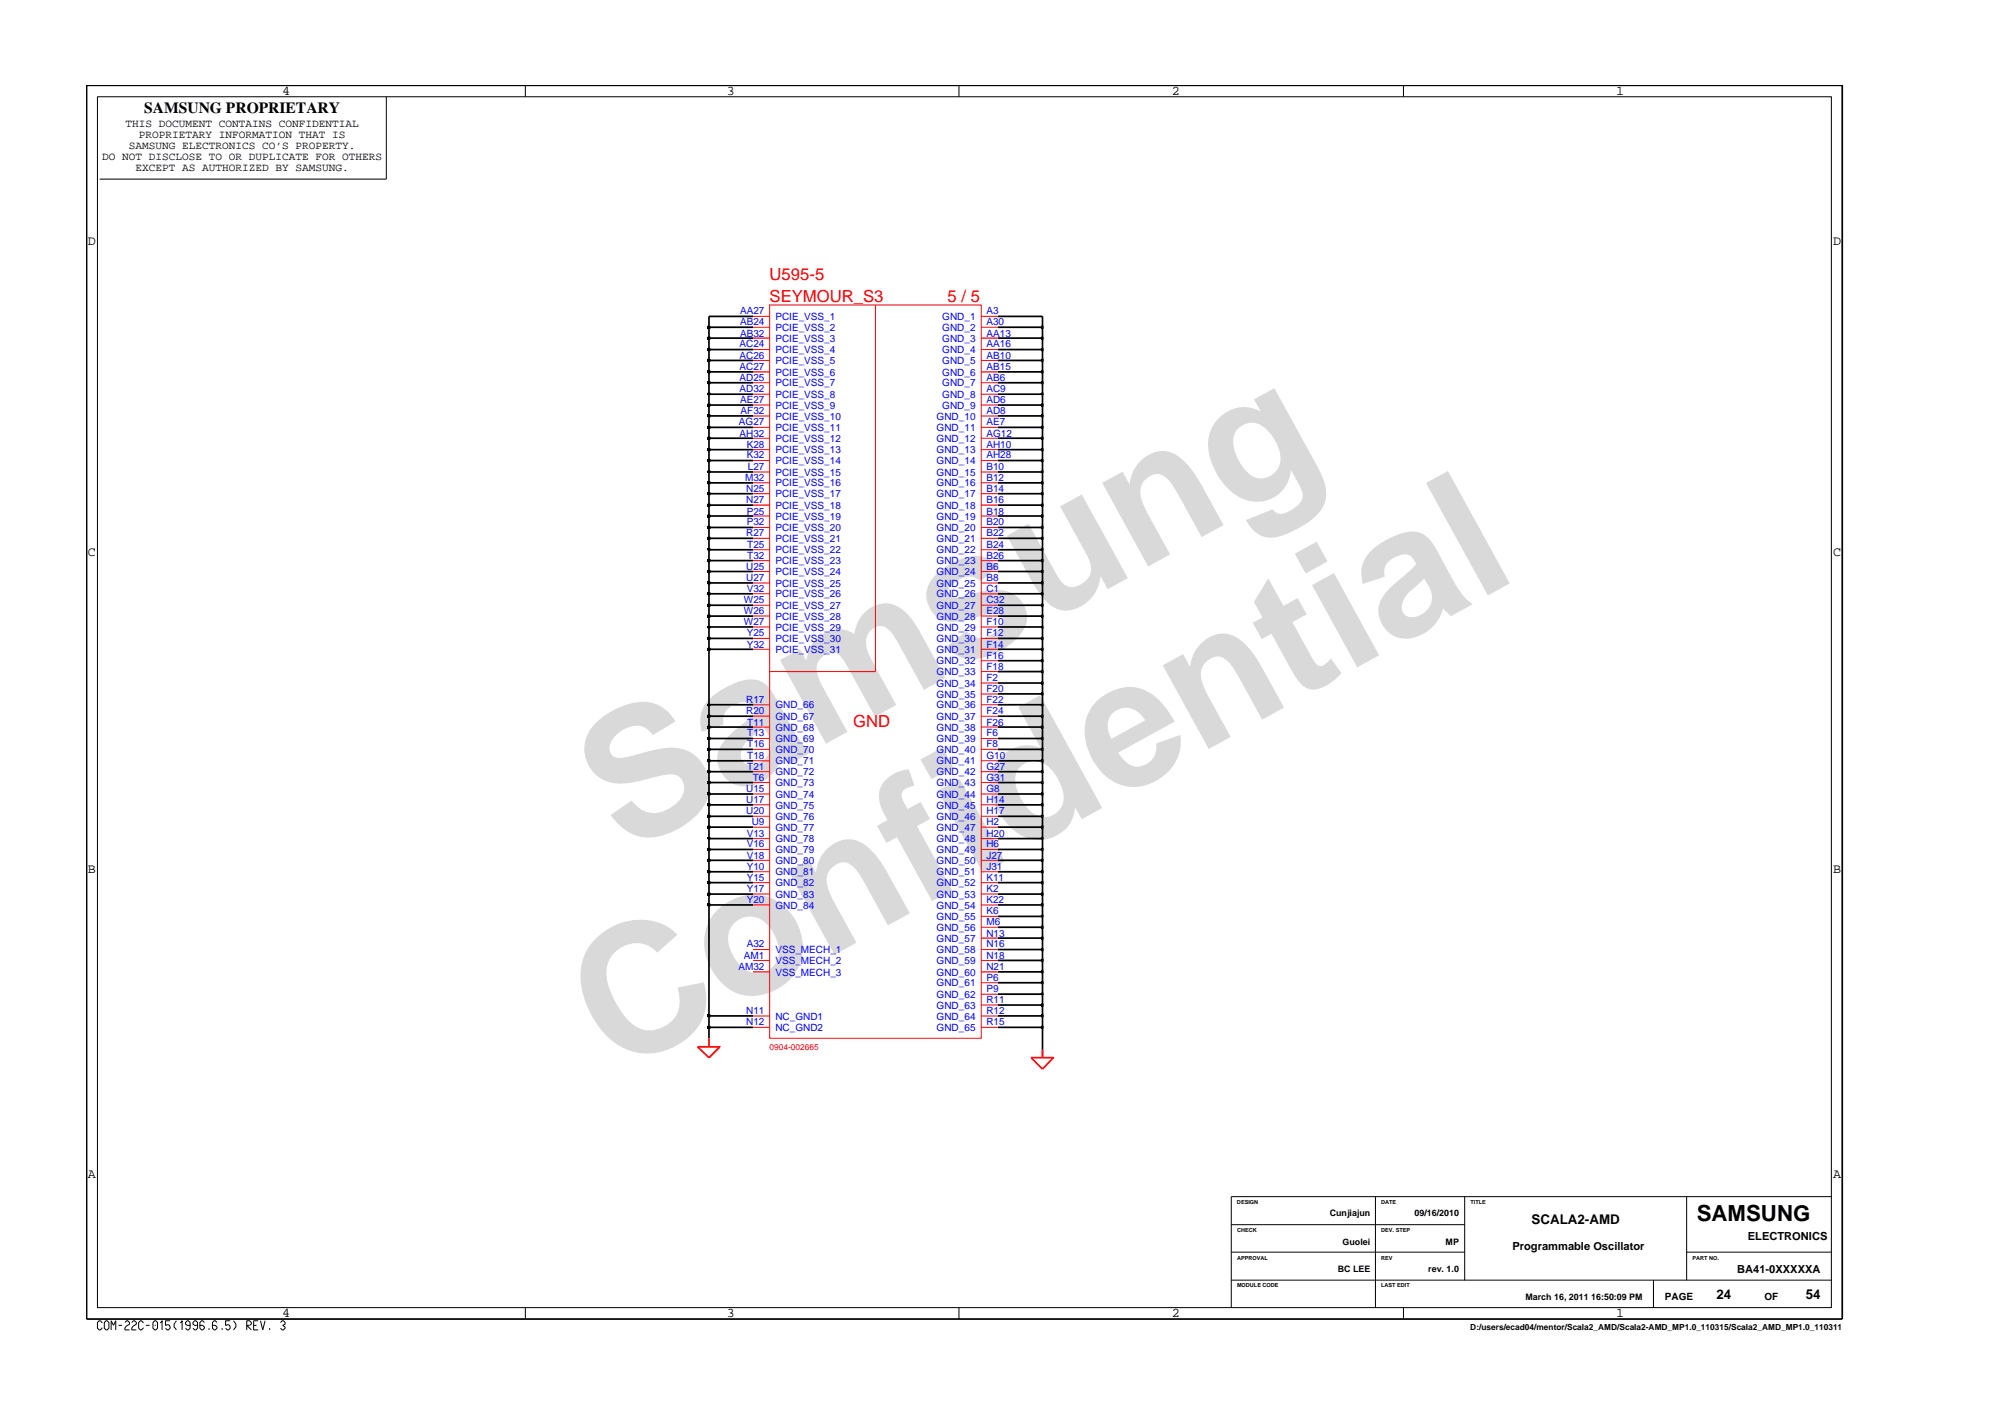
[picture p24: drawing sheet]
<svg xmlns="http://www.w3.org/2000/svg" width="297mm" height="210mm" viewBox="0 0 297 210" stroke-linecap="round" stroke-linejoin="round" font-family="sans-serif">
<defs><g id="words">
<g font-size="26.5" fill="#d9d9d9">
<text x="92.4" y="126.5" transform="rotate(-29 92.4 126.5)">Samsung</text>
<text x="91.1" y="159.2" transform="rotate(-29 91.1 159.2)">Confidential</text>
</g>
<text font-size="3.3" x="251.1" y="180.8">SAMSUNG</text>
<g font-size="2.5" fill="#f00">
<text x="113.9" y="41.4">U595-5</text>
<text x="113.9" y="44.7">SEYMOUR_S3</text>
<text x="140.2" y="44.7">5 / 5</text>
<text x="126.3" y="107.6">GND</text>
</g>
<text font-size="2.3" x="21.4" y="16.7">SAMSUNG PROPRIETARY</text>
<g font-size="2">
<text x="41.8" y="14">4</text>
<text x="107.6" y="14">3</text>
<text x="173.4" y="14">2</text>
<text x="239.2" y="14">1</text>
<text x="13" y="36.2">D</text>
<text x="271.3" y="36.2">D</text>
<text x="13" y="82.3">C</text>
<text x="271.3" y="82.3">C</text>
<text x="13" y="129.2">B</text>
<text x="271.3" y="129.2">B</text>
<text x="13" y="174.4">A</text>
<text x="271.3" y="174.4">A</text>
<text x="226.7" y="181.2">SCALA2-AMD</text>
<text x="41.8" y="195">4</text>
<text x="107.6" y="195">3</text>
<text x="173.4" y="195">2</text>
<text x="239.2" y="195">1</text>
<text x="254" y="192.2">24</text>
<text x="267.2" y="192.2">54</text>
</g>
<g font-size="1.6">
<text x="15.1" y="23.7">DO NOT DISCLOSE TO OR DUPLICATE FOR OTHERS</text>
<text x="18.6" y="18.8">THIS DOCUMENT CONTAINS CONFIDENTIAL</text>
<text x="19.1" y="22">SAMSUNG ELECTRONICS CO’S PROPERTY.</text>
<text x="20.5" y="20.4">PROPRIETARY INFORMATION THAT IS</text>
<text x="20.1" y="25.3">EXCEPT AS AUTHORIZED BY SAMSUNG.</text>
<text x="223.8" y="185.1">Programmable Oscillator</text>
<text x="258.7" y="183.5">ELECTRONICS</text>
<text x="257.1" y="188.4">BA41-0XXXXXA</text>
</g>
<g font-size="1.5" fill="#00f">
<text x="109.5" y="46.5">AA27</text>
<text x="114.8" y="47.4">PCIE_VSS_1</text>
<text x="139.5" y="47.4">GND_1</text>
<text x="146" y="46.5">A3</text>
<text x="109.4" y="51.4">AC24</text>
<text x="109.4" y="53.1">AC26</text>
<text x="109.5" y="49.8">AB32</text>
<text x="109.5" y="48.1">AB24</text>
<text x="114.8" y="52.3">PCIE_VSS_4</text>
<text x="114.8" y="53.9">PCIE_VSS_5</text>
<text x="114.8" y="50.6">PCIE_VSS_3</text>
<text x="114.8" y="49">PCIE_VSS_2</text>
<text x="139.5" y="52.3">GND_4</text>
<text x="139.5" y="50.6">GND_3</text>
<text x="139.5" y="49">GND_2</text>
<text x="139.5" y="53.9">GND_5</text>
<text x="146" y="53.1">AB10</text>
<text x="146" y="51.4">AA16</text>
<text x="146" y="49.8">AA13</text>
<text x="146" y="48.1">A30</text>
<text x="109.4" y="54.7">AC27</text>
<text x="109.4" y="56.3">AD25</text>
<text x="109.4" y="58">AD32</text>
<text x="109.5" y="59.7">AE27</text>
<text x="114.8" y="55.6">PCIE_VSS_6</text>
<text x="114.8" y="57.2">PCIE_VSS_7</text>
<text x="114.8" y="58.9">PCIE_VSS_8</text>
<text x="139.5" y="57.2">GND_7</text>
<text x="139.5" y="55.6">GND_6</text>
<text x="139.5" y="58.9">GND_8</text>
<text x="146" y="56.3">AB6</text>
<text x="146" y="54.7">AB15</text>
<text x="146" y="59.7">AD6</text>
<text x="146" y="58">AC9</text>
<text x="109.4" y="63">AG27</text>
<text x="109.4" y="64.6">AH32</text>
<text x="109.6" y="61.3">AF32</text>
<text x="114.8" y="60.5">PCIE_VSS_9</text>
<text x="114.8" y="62.1">PCIE_VSS_10</text>
<text x="114.8" y="63.8">PCIE_VSS_11</text>
<text x="114.8" y="65.4">PCIE_VSS_12</text>
<text x="138.6" y="62.1">GND_10</text>
<text x="138.6" y="63.8">GND_11</text>
<text x="138.6" y="65.4">GND_12</text>
<text x="139.5" y="60.5">GND_9</text>
<text x="146" y="61.3">AD8</text>
<text x="146" y="63">AE7</text>
<text x="146" y="64.6">AG12</text>
<text x="110.3" y="71.2">M32</text>
<text x="110.5" y="66.3">K28</text>
<text x="110.5" y="67.9">K32</text>
<text x="110.7" y="69.6">L27</text>
<text x="114.8" y="67.1">PCIE_VSS_13</text>
<text x="114.8" y="68.7">PCIE_VSS_14</text>
<text x="114.8" y="70.4">PCIE_VSS_15</text>
<text x="138.6" y="67.1">GND_13</text>
<text x="138.6" y="68.7">GND_14</text>
<text x="138.6" y="70.4">GND_15</text>
<text x="146" y="66.3">AH10</text>
<text x="146" y="67.9">AH28</text>
<text x="146" y="69.6">B10</text>
<text x="146" y="71.2">B12</text>
<text x="110.4" y="72.9">N25</text>
<text x="110.4" y="74.5">N27</text>
<text x="110.5" y="76.2">P25</text>
<text x="110.5" y="77.8">P32</text>
<text x="114.8" y="72">PCIE_VSS_16</text>
<text x="114.8" y="73.6">PCIE_VSS_17</text>
<text x="114.8" y="75.3">PCIE_VSS_18</text>
<text x="114.8" y="76.9">PCIE_VSS_19</text>
<text x="138.6" y="72">GND_16</text>
<text x="138.6" y="73.6">GND_17</text>
<text x="138.6" y="75.3">GND_18</text>
<text x="138.6" y="76.9">GND_19</text>
<text x="146" y="72.9">B14</text>
<text x="146" y="74.5">B16</text>
<text x="146" y="76.2">B18</text>
<text x="146" y="77.8">B20</text>
<text x="110.4" y="79.4">R27</text>
<text x="110.6" y="81.1">T25</text>
<text x="110.6" y="82.7">T32</text>
<text x="114.8" y="78.6">PCIE_VSS_20</text>
<text x="114.8" y="80.2">PCIE_VSS_21</text>
<text x="114.8" y="81.9">PCIE_VSS_22</text>
<text x="114.8" y="83.5">PCIE_VSS_23</text>
<text x="138.6" y="80.2">GND_21</text>
<text x="138.6" y="81.9">GND_22</text>
<text x="138.6" y="83.5">GND_23</text>
<text x="138.6" y="78.6">GND_20</text>
<text x="146" y="79.4">B22</text>
<text x="146" y="81.1">B24</text>
<text x="146" y="82.7">B26</text>
<text x="110.1" y="89.3">W25</text>
<text x="110.4" y="84.4">U25</text>
<text x="110.4" y="86">U27</text>
<text x="110.5" y="87.6">V32</text>
<text x="114.8" y="85.1">PCIE_VSS_24</text>
<text x="114.8" y="86.8">PCIE_VSS_25</text>
<text x="114.8" y="88.4">PCIE_VSS_26</text>
<text x="138.6" y="85.1">GND_24</text>
<text x="138.6" y="86.8">GND_25</text>
<text x="138.6" y="88.4">GND_26</text>
<text x="146" y="84.4">B6</text>
<text x="146" y="86">B8</text>
<text x="146" y="87.6">C1</text>
<text x="146" y="89.3">C32</text>
<text x="110.1" y="90.9">W26</text>
<text x="110.1" y="92.6">W27</text>
<text x="110.5" y="94.2">Y25</text>
<text x="110.5" y="95.9">Y32</text>
<text x="114.8" y="95">PCIE_VSS_30</text>
<text x="114.8" y="90.1">PCIE_VSS_27</text>
<text x="114.8" y="91.7">PCIE_VSS_28</text>
<text x="114.8" y="93.3">PCIE_VSS_29</text>
<text x="138.6" y="95">GND_30</text>
<text x="138.6" y="90.1">GND_27</text>
<text x="138.6" y="91.7">GND_28</text>
<text x="138.6" y="93.3">GND_29</text>
<text x="146" y="95.9">F14</text>
<text x="146" y="90.9">E28</text>
<text x="146" y="92.6">F10</text>
<text x="146" y="94.2">F12</text>
<text x="114.8" y="96.7">PCIE_VSS_31</text>
<text x="138.6" y="96.7">GND_31</text>
<text x="138.6" y="98.3">GND_32</text>
<text x="138.6" y="100">GND_33</text>
<text x="138.6" y="101.6">GND_34</text>
<text x="146" y="97.5">F16</text>
<text x="146" y="99.1">F18</text>
<text x="146" y="100.8">F2</text>
<text x="110.4" y="104.1">R17</text>
<text x="110.4" y="105.7">R20</text>
<text x="110.6" y="107.4">T11</text>
<text x="114.8" y="104.9">GND_66</text>
<text x="114.8" y="106.6">GND_67</text>
<text x="138.6" y="103.3">GND_35</text>
<text x="138.6" y="104.9">GND_36</text>
<text x="138.6" y="106.6">GND_37</text>
<text x="146" y="102.4">F20</text>
<text x="146" y="104.1">F22</text>
<text x="146" y="105.7">F24</text>
<text x="146" y="107.4">F26</text>
<text x="110.6" y="110.6">T16</text>
<text x="110.6" y="112.3">T18</text>
<text x="110.6" y="113.9">T21</text>
<text x="110.6" y="109">T13</text>
<text x="114.8" y="111.5">GND_70</text>
<text x="114.8" y="113.2">GND_71</text>
<text x="114.8" y="108.2">GND_68</text>
<text x="114.8" y="109.9">GND_69</text>
<text x="138.6" y="111.5">GND_40</text>
<text x="138.6" y="113.2">GND_41</text>
<text x="138.6" y="108.2">GND_38</text>
<text x="138.6" y="109.9">GND_39</text>
<text x="146" y="112.3">G10</text>
<text x="146" y="113.9">G27</text>
<text x="146" y="109">F6</text>
<text x="146" y="110.6">F8</text>
<text x="110.4" y="117.2">U15</text>
<text x="110.4" y="118.9">U17</text>
<text x="111.4" y="115.6">T6</text>
<text x="114.8" y="114.8">GND_72</text>
<text x="114.8" y="116.4">GND_73</text>
<text x="114.8" y="118.1">GND_74</text>
<text x="114.8" y="119.7">GND_75</text>
<text x="138.6" y="114.8">GND_42</text>
<text x="138.6" y="116.4">GND_43</text>
<text x="138.6" y="118.1">GND_44</text>
<text x="138.6" y="119.7">GND_45</text>
<text x="146" y="115.6">G31</text>
<text x="146" y="117.2">G8</text>
<text x="146" y="118.9">H14</text>
<text x="110.4" y="120.5">U20</text>
<text x="110.5" y="123.8">V13</text>
<text x="110.5" y="125.4">V16</text>
<text x="111.3" y="122.1">U9</text>
<text x="114.8" y="121.4">GND_76</text>
<text x="114.8" y="123">GND_77</text>
<text x="114.8" y="124.7">GND_78</text>
<text x="138.6" y="121.4">GND_46</text>
<text x="138.6" y="123">GND_47</text>
<text x="138.6" y="124.7">GND_48</text>
<text x="146" y="120.5">H17</text>
<text x="146" y="122.1">H2</text>
<text x="146" y="123.8">H20</text>
<text x="146" y="125.4">H6</text>
<text x="110.5" y="127.1">V18</text>
<text x="110.5" y="128.7">Y10</text>
<text x="110.5" y="130.4">Y15</text>
<text x="114.8" y="126.3">GND_79</text>
<text x="114.8" y="127.9">GND_80</text>
<text x="114.8" y="129.6">GND_81</text>
<text x="114.8" y="131.2">GND_82</text>
<text x="138.6" y="127.9">GND_50</text>
<text x="138.6" y="129.6">GND_51</text>
<text x="138.6" y="131.2">GND_52</text>
<text x="138.6" y="126.3">GND_49</text>
<text x="146" y="127.1">J27</text>
<text x="146" y="128.7">J31</text>
<text x="146" y="130.4">K11</text>
<text x="110.5" y="132">Y17</text>
<text x="110.5" y="133.7">Y20</text>
<text x="114.8" y="132.9">GND_83</text>
<text x="114.8" y="134.5">GND_84</text>
<text x="138.6" y="132.9">GND_53</text>
<text x="138.6" y="134.5">GND_54</text>
<text x="138.6" y="136.2">GND_55</text>
<text x="138.6" y="137.8">GND_56</text>
<text x="146" y="132">K2</text>
<text x="146" y="133.7">K22</text>
<text x="146" y="135.3">K6</text>
<text x="146" y="137">M6</text>
<text x="109.3" y="143.6">AM32</text>
<text x="110.1" y="141.9">AM1</text>
<text x="110.5" y="140.3">A32</text>
<text x="114.8" y="141.1">VSS_MECH_1</text>
<text x="114.8" y="142.7">VSS_MECH_2</text>
<text x="138.6" y="139.4">GND_57</text>
<text x="138.6" y="141.1">GND_58</text>
<text x="138.6" y="142.7">GND_59</text>
<text x="146" y="138.6">N13</text>
<text x="146" y="140.3">N16</text>
<text x="146" y="141.9">N18</text>
<text x="146" y="143.6">N21</text>
<text x="114.8" y="144.4">VSS_MECH_3</text>
<text x="138.6" y="144.4">GND_60</text>
<text x="138.6" y="146">GND_61</text>
<text x="138.6" y="147.7">GND_62</text>
<text x="138.6" y="149.3">GND_63</text>
<text x="146" y="145.2">P6</text>
<text x="146" y="146.9">P9</text>
<text x="146" y="148.5">R11</text>
<text x="110.4" y="150.2">N11</text>
<text x="110.4" y="151.8">N12</text>
<text x="114.8" y="150.9">NC_GND1</text>
<text x="114.8" y="152.6">NC_GND2</text>
<text x="138.6" y="150.9">GND_64</text>
<text x="138.6" y="152.6">GND_65</text>
<text x="146" y="150.2">R12</text>
<text x="146" y="151.8">R15</text>
</g>
<g font-size="1.5">
<text x="246.4" y="192.5">PAGE</text>
<text x="261.1" y="192.5">OF</text>
</g>
<g font-size="1.3">
<text x="196.8" y="180.1">Cunjiajun</text>
<text x="198.7" y="184.2">Guolei</text>
<text x="209.3" y="180.1">09/16/2010</text>
<text x="214" y="184.2">MP</text>
<text x="198" y="188.3">BC LEE</text>
<text x="211.4" y="188.3">rev. 1.0</text>
<text x="225.8" y="192.4">March 16, 2011 16:50:09 PM</text>
</g>
<text font-size="1.2" fill="#f00" x="113.9" y="155.4">0904-002665</text>
<text font-size="1.2" x="217.6" y="196.9">D:/users/ecad04/mentor/Scala2_AMD/Scala2-AMD_MP1.0_110315/Scala2_AMD_MP1.0_110311</text>
<g font-size=".8">
<text x="183.1" y="178.3">DESIGN</text>
<text x="204.4" y="178.3">DATE</text>
<text x="217.6" y="178.3">TITLE</text>
<text x="183.1" y="182.3">CHECK</text>
<text x="204.4" y="182.3">DEV. STEP</text>
<text x="183.1" y="186.5">APPROVAL</text>
<text x="183.1" y="190.6">MODULE CODE</text>
<text x="204.4" y="186.5">REV</text>
<text x="204.4" y="190.6">LAST EDIT</text>
<text x="250.5" y="186.5">PART NO.</text>
</g>
</g></defs>
<g fill="none" stroke="#f00" stroke-width=".15">
<path d="M111.4 46.8h2.5M111.4 48.4h2.5M111.4 50.1h2.5M111.4 51.7h2.5M111.4 53.4h2.5M111.4 55h2.5M111.4 56.7h2.5M111.4 58.3h2.5M111.4 60h2.5M113.9 45.1h31.3v108.6h-31.3zM113.9 45.1v.1M129.6 45.1v54.3h-15.7"/>
<path d="M145.2 46.8h2.5M145.2 48.4h2.5M145.2 50.1h2.5M145.2 51.7h2.5M145.2 53.4h2.5M145.2 55h2.5M145.2 56.7h2.5M145.2 58.3h2.5M145.2 60h2.5M111.4 61.6h2.5M111.4 63.3h2.5M111.4 64.9h2.5"/>
<path d="M111.4 66.6h2.5M111.4 68.2h2.5M111.4 69.9h2.5M111.4 71.5h2.5M111.4 73.1h2.5M111.4 74.8h2.5M111.4 76.4h2.5M111.4 78.1h2.5M111.4 79.7h2.5M145.2 61.6h2.5M145.2 63.3h2.5M145.2 64.9h2.5"/>
<path d="M145.2 66.6h2.5M145.2 68.2h2.5M145.2 69.9h2.5M145.2 71.5h2.5M145.2 73.1h2.5M145.2 74.8h2.5M145.2 76.4h2.5M145.2 78.1h2.5M145.2 79.7h2.5M111.4 81.4h2.5M111.4 83h2.5M111.4 84.6h2.5"/>
<path d="M111.4 86.3h2.5M111.4 87.9h2.5M111.4 89.6h2.5M111.4 91.2h2.5M111.4 92.8h2.5M111.4 94.5h2.5M111.4 96.1h2.5M145.2 81.4h2.5M145.2 83h2.5M145.2 84.6h2.5M145.2 86.3h2.5M145.2 87.9h2.5"/>
<path d="M145.2 89.6h2.5M145.2 91.2h2.5M145.2 92.8h2.5M145.2 94.5h2.5M145.2 96.1h2.5M145.2 97.8h2.5M145.2 99.4h2.5M111.4 104.3h2.5M111.4 106h2.5M111.4 107.6h2.5M111.4 109.3h2.5M111.4 110.9h2.5"/>
<path d="M111.4 112.6h2.5M111.4 114.2h2.5M111.4 115.8h2.5M111.4 117.5h2.5M111.4 119.1h2.5M145.2 101.1h2.5M145.2 102.7h2.5M145.2 104.3h2.5M145.2 106h2.5M145.2 107.6h2.5M145.2 109.3h2.5M145.2 110.9h2.5"/>
<path d="M145.2 112.6h2.5M145.2 114.2h2.5M145.2 115.8h2.5M145.2 117.5h2.5M145.2 119.1h2.5M111.4 120.8h2.5M111.4 122.4h2.5M111.4 124.1h2.5M111.4 125.7h2.5M111.4 127.4h2.5M111.4 129h2.5M111.4 130.7h2.5"/>
<path d="M111.4 132.3h2.5M111.4 134h2.5M145.2 120.8h2.5M145.2 122.4h2.5M145.2 124.1h2.5M145.2 125.7h2.5M145.2 127.4h2.5M145.2 129h2.5M145.2 130.7h2.5M145.2 132.3h2.5M145.2 134h2.5M145.2 135.7h2.5"/>
<path d="M145.2 137.3h2.5M145.2 138.9h2.5M111.4 150.4h2.5M111.4 152.1h2.5M111.4 140.6h2.5M111.4 142.2h2.5M111.4 143.9h2.5M145.2 150.4h2.5M145.2 152.1h2.5M145.2 140.6h2.5M145.2 142.2h2.5M145.2 143.9h2.5"/>
<path d="M145.2 145.5h2.5M145.2 147.2h2.5M145.2 148.8h2.5"/>
</g>
<path d="M103.2 155h3.3l-1.6 1.6zM104.9 153.7v1.3M152.6 156.6h3.3l-1.6 1.7zM154.3 155.4v1.2" fill="none" stroke="#f00" stroke-width=".25"/>
<g fill="none" stroke="#000" stroke-width=".25">
<path d="M12.8 12.6h259.9v182.7h-259.9zM104.9 60h6.5M104.9 58.3h6.5M104.9 56.7h6.5M104.9 55h6.5M104.9 53.4h6.5M104.9 51.7h6.5M104.9 50.1h6.5M104.9 48.4h6.5M111.4 46.8h-6.5v106.9M147.7 46.8h6.6v51M147.7 60h6.6"/>
<path d="M147.7 58.3h6.6M147.7 56.7h6.6M147.7 55h6.6M147.7 53.4h6.6M147.7 51.7h6.6M147.7 50.1h6.6M147.7 48.4h6.6M104.9 79.7h6.5M104.9 78.1h6.5M104.9 76.4h6.5M104.9 74.8h6.5M104.9 73.1h6.5"/>
<path d="M104.9 71.5h6.5M104.9 69.9h6.5M104.9 68.2h6.5M104.9 66.6h6.5M104.9 64.9h6.5M104.9 63.3h6.5M104.9 61.6h6.5M147.7 79.7h6.6M147.7 78.1h6.6M147.7 76.4h6.6M147.7 74.8h6.6M147.7 73.1h6.6"/>
<path d="M147.7 71.5h6.6M147.7 69.9h6.6M147.7 68.2h6.6M147.7 66.6h6.6M147.7 64.9h6.6M147.7 63.3h6.6M147.7 61.6h6.6M104.9 96.1h6.5M104.9 94.5h6.5M104.9 92.8h6.5M104.9 91.2h6.5M104.9 89.6h6.5"/>
<path d="M104.9 87.9h6.5M104.9 86.3h6.5M104.9 84.6h6.5M104.9 83h6.5M104.9 81.4h6.5M147.7 99.4h6.6v1.7M147.7 97.8h6.6v1.6M147.7 96.1h6.6M147.7 94.5h6.6M147.7 92.8h6.6M147.7 91.2h6.6M147.7 89.6h6.6"/>
<path d="M147.7 87.9h6.6M147.7 86.3h6.6M147.7 84.6h6.6M147.7 83h6.6M147.7 81.4h6.6M104.9 119.1h6.5M104.9 117.5h6.5M104.9 115.8h6.5M104.9 114.2h6.5M104.9 112.6h6.5M104.9 110.9h6.5M104.9 109.3h6.5"/>
<path d="M104.9 107.6h6.5M104.9 106h6.5M104.9 104.3h6.5M147.7 102.7h6.6v1.6M147.7 101.1h6.6v1.6M147.7 119.1h6.6M147.7 117.5h6.6M147.7 115.8h6.6M147.7 114.2h6.6M147.7 112.6h6.6M147.7 110.9h6.6M147.7 109.3h6.6"/>
<path d="M147.7 107.6h6.6M147.7 106h6.6M147.7 104.3h6.6M154.3 104.3v31.4M104.9 134h6.5M104.9 132.3h6.5M104.9 130.7h6.5M104.9 129h6.5M104.9 127.4h6.5M104.9 125.7h6.5M104.9 124.1h6.5M104.9 122.4h6.5"/>
<path d="M104.9 120.8h6.5M147.7 138.9h6.6v1.7M147.7 137.3h6.6v1.6M147.7 135.7h6.6v1.6M147.7 134h6.6M147.7 132.3h6.6M147.7 130.7h6.6M147.7 129h6.6M147.7 127.4h6.6M147.7 125.7h6.6M147.7 124.1h6.6M147.7 122.4h6.6"/>
<path d="M147.7 120.8h6.6M104.9 152.1h6.5M104.9 150.4h6.5M147.7 148.8h6.6v1.6M147.7 147.2h6.6v1.6M147.7 145.5h6.6v1.7M147.7 143.9h6.6v1.6M147.7 142.2h6.6v1.7M147.7 140.6h6.6v1.6M147.7 152.1h6.6M147.7 150.4h6.6M154.3 150.4v5"/>
</g>
<g fill="#000">
<path d="M104.8 58.2h.3v.2h-.3z" fill-rule="evenodd"/>
<path d="M104.8 56.5h.3v.3h-.3z" fill-rule="evenodd"/>
<path d="M104.8 54.9h.3v.3h-.3z" fill-rule="evenodd"/>
<path d="M104.8 53.2h.3v.3h-.3z" fill-rule="evenodd"/>
<path d="M104.8 51.6h.3v.3h-.3z" fill-rule="evenodd"/>
<path d="M104.8 49.9h.3v.3h-.3z" fill-rule="evenodd"/>
<path d="M104.8 48.3h.3v.3h-.3z" fill-rule="evenodd"/>
<path d="M154.1 58.2h.3v.2h-.3z" fill-rule="evenodd"/>
<path d="M154.1 56.5h.3v.3h-.3z" fill-rule="evenodd"/>
<path d="M154.1 54.9h.3v.3h-.3z" fill-rule="evenodd"/>
<path d="M154.1 53.2h.3v.3h-.3z" fill-rule="evenodd"/>
<path d="M154.1 51.6h.3v.3h-.3z" fill-rule="evenodd"/>
<path d="M154.1 49.9h.3v.3h-.3z" fill-rule="evenodd"/>
<path d="M154.1 48.3h.3v.3h-.3z" fill-rule="evenodd"/>
<path d="M104.8 79.5h.3v.4h-.3z" fill-rule="evenodd"/>
<path d="M104.8 77.9h.3v.3h-.3z" fill-rule="evenodd"/>
<path d="M104.8 76.2h.3v.4h-.3z" fill-rule="evenodd"/>
<path d="M104.8 74.6h.3v.3h-.3z" fill-rule="evenodd"/>
<path d="M104.8 72.9h.3v.4h-.3z" fill-rule="evenodd"/>
<path d="M104.8 71.3h.3v.3h-.3z" fill-rule="evenodd"/>
<path d="M104.8 69.7h.3v.2h-.3z" fill-rule="evenodd"/>
<path d="M104.8 68h.3v.3h-.3z" fill-rule="evenodd"/>
<path d="M104.8 66.4h.3v.3h-.3z" fill-rule="evenodd"/>
<path d="M104.8 64.7h.3v.3h-.3z" fill-rule="evenodd"/>
<path d="M104.8 63.1h.3v.3h-.3z" fill-rule="evenodd"/>
<path d="M104.8 61.4h.3v.3h-.3z" fill-rule="evenodd"/>
<path d="M104.8 59.8h.3v.3h-.3z" fill-rule="evenodd"/>
<path d="M154.1 79.5h.3v.4h-.3z" fill-rule="evenodd"/>
<path d="M154.1 77.9h.3v.3h-.3z" fill-rule="evenodd"/>
<path d="M154.1 76.2h.3v.4h-.3z" fill-rule="evenodd"/>
<path d="M154.1 74.6h.3v.3h-.3z" fill-rule="evenodd"/>
<path d="M154.1 72.9h.3v.4h-.3z" fill-rule="evenodd"/>
<path d="M154.1 71.3h.3v.3h-.3z" fill-rule="evenodd"/>
<path d="M154.1 69.7h.3v.2h-.3z" fill-rule="evenodd"/>
<path d="M154.1 68h.3v.3h-.3z" fill-rule="evenodd"/>
<path d="M154.1 66.4h.3v.3h-.3z" fill-rule="evenodd"/>
<path d="M154.1 64.7h.3v.3h-.3z" fill-rule="evenodd"/>
<path d="M154.1 63.1h.3v.3h-.3z" fill-rule="evenodd"/>
<path d="M154.1 61.4h.3v.3h-.3z" fill-rule="evenodd"/>
<path d="M154.1 59.8h.3v.3h-.3z" fill-rule="evenodd"/>
<path d="M104.8 95.9h.3v.4h-.3z" fill-rule="evenodd"/>
<path d="M104.8 94.3h.3v.4h-.3z" fill-rule="evenodd"/>
<path d="M104.8 92.7h.3v.3h-.3z" fill-rule="evenodd"/>
<path d="M104.8 91h.3v.4h-.3z" fill-rule="evenodd"/>
<path d="M104.8 89.4h.3v.4h-.3z" fill-rule="evenodd"/>
<path d="M104.8 87.7h.3v.4h-.3z" fill-rule="evenodd"/>
<path d="M104.8 86.1h.3v.4h-.3z" fill-rule="evenodd"/>
<path d="M104.8 84.4h.3v.4h-.3z" fill-rule="evenodd"/>
<path d="M104.8 82.8h.3v.4h-.3z" fill-rule="evenodd"/>
<path d="M104.8 81.2h.3v.3h-.3z" fill-rule="evenodd"/>
<path d="M154.1 99.2h.3v.4h-.3z" fill-rule="evenodd"/>
<path d="M154.1 97.6h.3v.4h-.3z" fill-rule="evenodd"/>
<path d="M154.1 95.9h.3v.4h-.3z" fill-rule="evenodd"/>
<path d="M154.1 94.3h.3v.4h-.3z" fill-rule="evenodd"/>
<path d="M154.1 92.7h.3v.3h-.3z" fill-rule="evenodd"/>
<path d="M154.1 91h.3v.4h-.3z" fill-rule="evenodd"/>
<path d="M154.1 89.4h.3v.4h-.3z" fill-rule="evenodd"/>
<path d="M154.1 87.7h.3v.4h-.3z" fill-rule="evenodd"/>
<path d="M154.1 86.1h.3v.4h-.3z" fill-rule="evenodd"/>
<path d="M154.1 84.4h.3v.4h-.3z" fill-rule="evenodd"/>
<path d="M154.1 82.8h.3v.4h-.3z" fill-rule="evenodd"/>
<path d="M154.1 81.2h.3v.3h-.3z" fill-rule="evenodd"/>
<path d="M104.8 119h.3v.3h-.3z" fill-rule="evenodd"/>
<path d="M104.8 117.4h.3v.3h-.3z" fill-rule="evenodd"/>
<path d="M104.8 115.7h.3v.3h-.3z" fill-rule="evenodd"/>
<path d="M104.8 114.1h.3v.3h-.3z" fill-rule="evenodd"/>
<path d="M104.8 112.5h.3v.3h-.3z" fill-rule="evenodd"/>
<path d="M104.8 110.8h.3v.3h-.3z" fill-rule="evenodd"/>
<path d="M104.8 109.1h.3v.4h-.3z" fill-rule="evenodd"/>
<path d="M104.8 107.5h.3v.3h-.3z" fill-rule="evenodd"/>
<path d="M104.8 105.8h.3v.4h-.3z" fill-rule="evenodd"/>
<path d="M104.8 104.2h.3v.3h-.3z" fill-rule="evenodd"/>
<path d="M154.1 119h.3v.3h-.3z" fill-rule="evenodd"/>
<path d="M154.1 117.4h.3v.3h-.3z" fill-rule="evenodd"/>
<path d="M154.1 115.7h.3v.3h-.3z" fill-rule="evenodd"/>
<path d="M154.1 114.1h.3v.3h-.3z" fill-rule="evenodd"/>
<path d="M154.1 112.5h.3v.3h-.3z" fill-rule="evenodd"/>
<path d="M154.1 110.8h.3v.3h-.3z" fill-rule="evenodd"/>
<path d="M154.1 109.1h.3v.4h-.3z" fill-rule="evenodd"/>
<path d="M154.1 107.5h.3v.3h-.3z" fill-rule="evenodd"/>
<path d="M154.1 105.8h.3v.4h-.3z" fill-rule="evenodd"/>
<path d="M154.1 104.2h.3v.3h-.3z" fill-rule="evenodd"/>
<path d="M154.1 102.5h.3v.4h-.3z" fill-rule="evenodd"/>
<path d="M154.1 100.9h.3v.4h-.3z" fill-rule="evenodd"/>
<path d="M104.8 133.8h.3v.3h-.3z" fill-rule="evenodd"/>
<path d="M104.8 132.2h.3v.3h-.3z" fill-rule="evenodd"/>
<path d="M104.8 130.5h.3v.3h-.3z" fill-rule="evenodd"/>
<path d="M104.8 128.9h.3v.3h-.3z" fill-rule="evenodd"/>
<path d="M104.8 127.2h.3v.3h-.3z" fill-rule="evenodd"/>
<path d="M104.8 125.6h.3v.3h-.3z" fill-rule="evenodd"/>
<path d="M104.8 124h.3v.2h-.3z" fill-rule="evenodd"/>
<path d="M104.8 122.3h.3v.3h-.3z" fill-rule="evenodd"/>
<path d="M104.8 120.7h.3v.3h-.3z" fill-rule="evenodd"/>
<path d="M154.1 138.7h.3v.3h-.3z" fill-rule="evenodd"/>
<path d="M154.1 137.1h.3v.3h-.3z" fill-rule="evenodd"/>
<path d="M154.1 135.5h.3v.2h-.3z" fill-rule="evenodd"/>
<path d="M154.1 133.8h.3v.3h-.3z" fill-rule="evenodd"/>
<path d="M154.1 132.2h.3v.3h-.3z" fill-rule="evenodd"/>
<path d="M154.1 130.5h.3v.3h-.3z" fill-rule="evenodd"/>
<path d="M154.1 128.9h.3v.3h-.3z" fill-rule="evenodd"/>
<path d="M154.1 127.2h.3v.3h-.3z" fill-rule="evenodd"/>
<path d="M154.1 125.6h.3v.3h-.3z" fill-rule="evenodd"/>
<path d="M154.1 124h.3v.2h-.3z" fill-rule="evenodd"/>
<path d="M154.1 122.3h.3v.3h-.3z" fill-rule="evenodd"/>
<path d="M154.1 120.7h.3v.3h-.3z" fill-rule="evenodd"/>
<path d="M104.8 151.9h.3v.3h-.3z" fill-rule="evenodd"/>
<path d="M104.8 150.2h.3v.4h-.3z" fill-rule="evenodd"/>
<path d="M154.1 151.9h.3v.3h-.3z" fill-rule="evenodd"/>
<path d="M154.1 150.2h.3v.4h-.3z" fill-rule="evenodd"/>
<path d="M154.1 148.6h.3v.3h-.3z" fill-rule="evenodd"/>
<path d="M154.1 147h.3v.2h-.3z" fill-rule="evenodd"/>
<path d="M154.1 145.3h.3v.3h-.3z" fill-rule="evenodd"/>
<path d="M154.1 143.7h.3v.3h-.3z" fill-rule="evenodd"/>
<path d="M154.1 142h.3v.3h-.3z" fill-rule="evenodd"/>
<path d="M154.1 140.4h.3v.3h-.3z" fill-rule="evenodd"/>
</g>
<g fill="none" stroke="#000" stroke-width=".15">
<path d="M14.4 14.3h256.6v179.3h-256.6zM57.2 14.3v12.2h-42.4M77.8 12.6v1.7M141.9 12.6v1.7M207.7 12.6v1.7M104.8 59.8h.3v.3h-.3zM104.8 58.2h.3v.2h-.3zM104.8 56.5h.3v.3h-.3zM104.8 54.9h.3v.3h-.3zM104.8 53.2h.3v.3h-.3zM104.8 51.6h.3v.3h-.3zM104.8 49.9h.3v.3h-.3z"/>
<path d="M104.8 48.3h.3v.3h-.3zM154.1 59.8h.3v.3h-.3zM154.1 58.2h.3v.2h-.3zM154.1 56.5h.3v.3h-.3zM154.1 54.9h.3v.3h-.3zM154.1 53.2h.3v.3h-.3zM154.1 51.6h.3v.3h-.3zM154.1 49.9h.3v.3h-.3zM154.1 48.3h.3v.3h-.3zM104.8 79.5h.3v.4h-.3zM104.8 77.9h.3v.3h-.3zM104.8 76.2h.3v.4h-.3z"/>
<path d="M104.8 74.6h.3v.3h-.3zM104.8 72.9h.3v.4h-.3zM104.8 71.3h.3v.3h-.3zM104.8 69.7h.3v.2h-.3zM104.8 68h.3v.3h-.3zM104.8 66.4h.3v.3h-.3zM104.8 64.7h.3v.3h-.3zM104.8 63.1h.3v.3h-.3zM104.8 61.4h.3v.3h-.3zM154.1 79.5h.3v.4h-.3zM154.1 77.9h.3v.3h-.3zM154.1 76.2h.3v.4h-.3z"/>
<path d="M154.1 74.6h.3v.3h-.3zM154.1 72.9h.3v.4h-.3zM154.1 71.3h.3v.3h-.3zM154.1 69.7h.3v.2h-.3zM154.1 68h.3v.3h-.3zM154.1 66.4h.3v.3h-.3zM154.1 64.7h.3v.3h-.3zM154.1 63.1h.3v.3h-.3zM154.1 61.4h.3v.3h-.3zM104.8 95.9h.3v.4h-.3zM104.8 94.3h.3v.4h-.3zM104.8 92.7h.3v.3h-.3z"/>
<path d="M104.8 91h.3v.4h-.3zM104.8 89.4h.3v.4h-.3zM104.8 87.7h.3v.4h-.3zM104.8 86.1h.3v.4h-.3zM104.8 84.4h.3v.4h-.3zM104.8 82.8h.3v.4h-.3zM104.8 81.2h.3v.3h-.3zM154.1 99.2h.3v.4h-.3zM154.1 97.6h.3v.4h-.3zM154.1 95.9h.3v.4h-.3zM154.1 94.3h.3v.4h-.3zM154.1 92.7h.3v.3h-.3z"/>
<path d="M154.1 91h.3v.4h-.3zM154.1 89.4h.3v.4h-.3zM154.1 87.7h.3v.4h-.3zM154.1 86.1h.3v.4h-.3zM154.1 84.4h.3v.4h-.3zM154.1 82.8h.3v.4h-.3zM154.1 81.2h.3v.3h-.3zM104.8 119h.3v.3h-.3zM104.8 117.4h.3v.3h-.3zM104.8 115.7h.3v.3h-.3zM104.8 114.1h.3v.3h-.3zM104.8 112.5h.3v.3h-.3z"/>
<path d="M104.8 110.8h.3v.3h-.3zM104.8 109.1h.3v.4h-.3zM104.8 107.5h.3v.3h-.3zM104.8 105.8h.3v.4h-.3zM104.8 104.2h.3v.3h-.3zM154.1 119h.3v.3h-.3zM154.1 117.4h.3v.3h-.3zM154.1 115.7h.3v.3h-.3zM154.1 114.1h.3v.3h-.3zM154.1 112.5h.3v.3h-.3zM154.1 110.8h.3v.3h-.3zM154.1 109.1h.3v.4h-.3z"/>
<path d="M154.1 107.5h.3v.3h-.3zM154.1 105.8h.3v.4h-.3zM154.1 104.2h.3v.3h-.3zM154.1 102.5h.3v.4h-.3zM154.1 100.9h.3v.4h-.3zM104.8 133.8h.3v.3h-.3zM104.8 132.2h.3v.3h-.3zM104.8 130.5h.3v.3h-.3zM104.8 128.9h.3v.3h-.3zM104.8 127.2h.3v.3h-.3zM104.8 125.6h.3v.3h-.3zM104.8 124h.3v.2h-.3z"/>
<path d="M104.8 122.3h.3v.3h-.3zM104.8 120.7h.3v.3h-.3zM154.1 138.7h.3v.3h-.3zM154.1 137.1h.3v.3h-.3zM154.1 135.5h.3v.2h-.3zM154.1 133.8h.3v.3h-.3zM154.1 132.2h.3v.3h-.3zM154.1 130.5h.3v.3h-.3zM154.1 128.9h.3v.3h-.3zM154.1 127.2h.3v.3h-.3zM154.1 125.6h.3v.3h-.3zM154.1 124h.3v.2h-.3z"/>
<path d="M154.1 122.3h.3v.3h-.3zM154.1 120.7h.3v.3h-.3zM104.8 151.9h.3v.3h-.3zM104.8 150.2h.3v.4h-.3zM154.1 151.9h.3v.3h-.3zM154.1 150.2h.3v.4h-.3zM154.1 148.6h.3v.3h-.3zM154.1 147h.3v.2h-.3zM154.1 145.3h.3v.3h-.3zM154.1 143.7h.3v.3h-.3zM154.1 142h.3v.3h-.3zM154.1 140.4h.3v.3h-.3z"/>
<path d="M203.6 177.1v16.5M216.8 177.1v12.4M249.6 177.1v12.4M271 177.1h-88.8v16.5M15.1 195.8l-.3-.3h-.1l-.3 .3v.8l.3 .3h.1l.3-.4M15.7 195.5h.2l.2 .3v.8l-.2 .3h-.2l-.3-.3v-.8zM16.5 196.9v-1.4l.3 .7 .3-.7v1.4M17.6 196.2h.5M18.5 195.8l.2-.3h.2l.3 .3v.2l-.5 .3-.2 .3v.3h.7M19.5 195.8l.3-.3h.1l.3 .3v.2l-.4 .3-.3 .3v.3h.7M21.2 195.8l-.3-.3h-.1l-.3 .3v.8l.3 .3h.1l.3-.4M21.6 196.2h.5"/>
<path d="M22.9 195.5h.2l.2 .3v.8l-.2 .3h-.2l-.3-.3v-.8zM23 196.1v.2M23.7 195.8l.3-.3v1.4M25.2 195.5h-.7v.7l.4-.1 .2 .1 .1 .2v.2l-.3 .3h-.1l-.3-.3M26.1 195.5a.82 .82 0 0 0 0 1.4M26.7 195.8l.3-.3v1.4M28.1 196.2h-.4l-.2-.2v-.2l.2-.3h.2l.2 .3v.8l-.2 .3h-.2l-.2-.3M29.2 196.2h-.4l-.2-.2v-.2l.2-.3h.2l.2 .3v.8l-.2 .3h-.2l-.2-.3M30.3 195.8l-.3-.3h-.2l-.2 .3v.8l.2 .3h.2l.3-.3v-.2l-.3-.2h-.4M30.9 196.6v.3M32.1 195.8l-.2-.3h-.2l-.3 .3v.8l.3 .3h.2l.2-.3v-.2l-.2-.2h-.5M32.9 196.6v.3"/>
<path d="M34.1 195.5h-.7v.7l.4-.1 .2 .1 .1 .2v.2l-.3 .3h-.2l-.2-.3M34.6 195.5a.82 .82 0 0 1 0 1.4M36.5 196.9v-1.4h.4l.3 .3v.2l-.3 .2h-.4l.7 .7M37.5 196.2h.5M38.2 195.5h-.7v1.4h.7M38.6 195.5l.3 1.4 .3-1.4M39.9 196.6v.3M41.5 195.8l.3-.3h.1l.3 .3v.2l-.3 .2 .3 .2v.2l-.3 .3h-.1l-.3-.3M77.8 193.6v1.7M141.9 193.6v1.7M182.2 189.5h88.8M182.2 185.3h34.6"/>
<path d="M182.2 181.3h34.6M207.7 193.6v1.7M244.7 189.5v4.1M249.6 185.3h21.4"/>
</g>
<use href="#words"/>
</svg>
